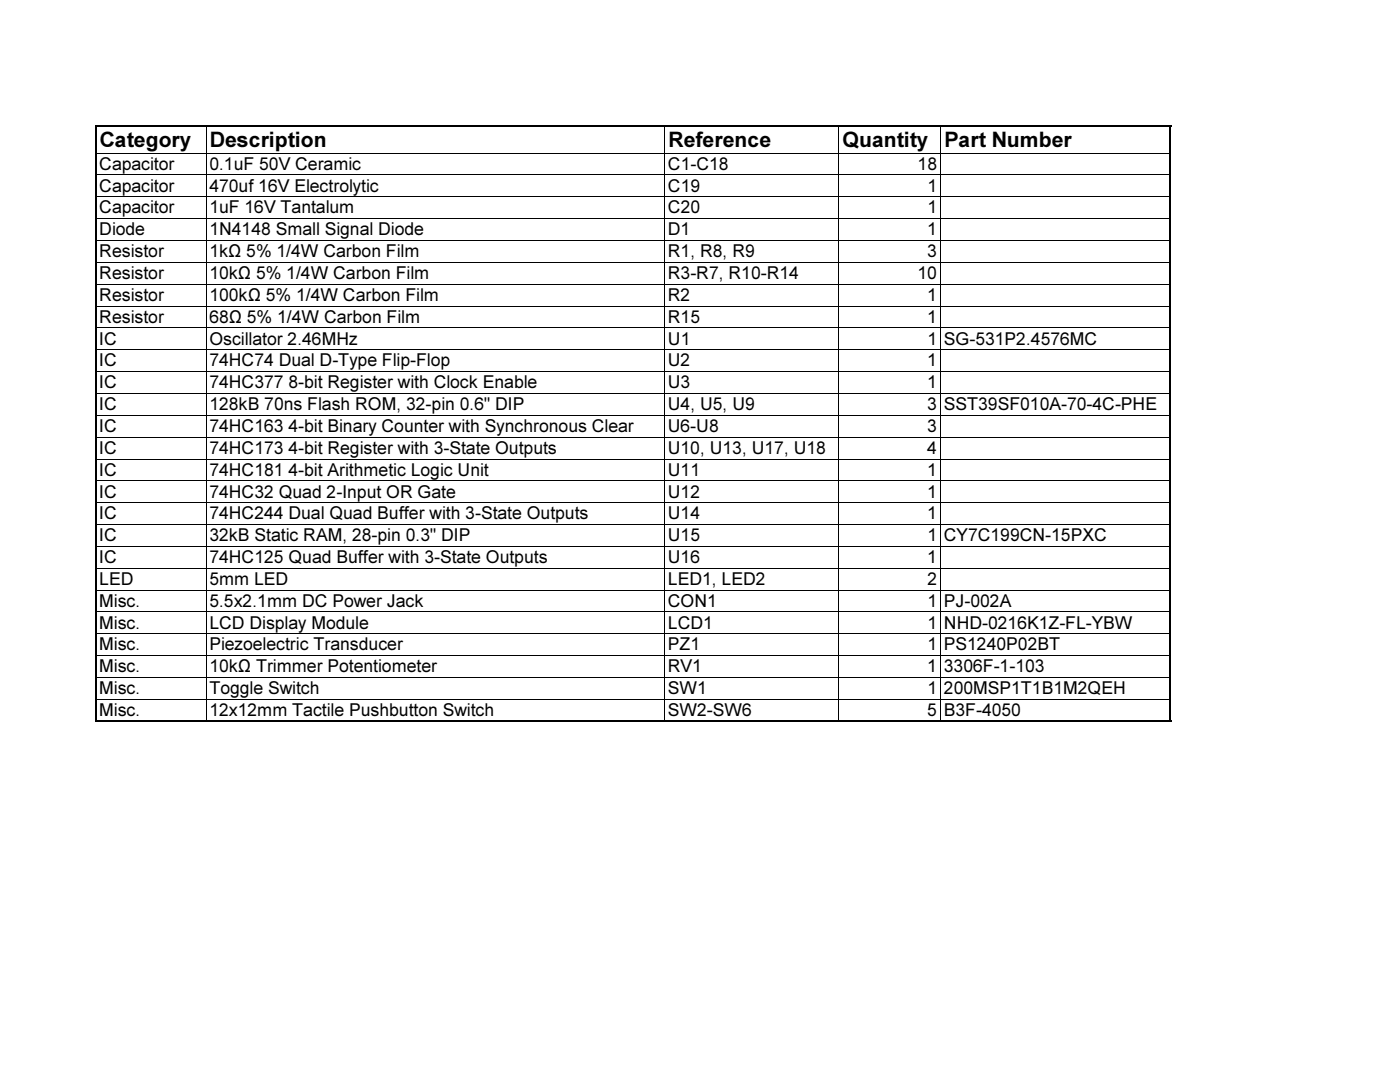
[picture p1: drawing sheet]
<svg xmlns="http://www.w3.org/2000/svg" width="279mm" height="216mm" viewBox="0 0 279 216" stroke-linecap="round" stroke-linejoin="round" font-family="sans-serif">
<defs><g id="words">
<g font-size="4.2">
<text x="19.9" y="29.3">Category</text>
<text x="41.9" y="29.3">Description</text>
<text x="133.4" y="29.3">Reference</text>
<text x="168.2" y="29.3">Quantity</text>
<text x="188.5" y="29.3">Part Number</text>
</g>
<g font-size="3.5">
<text x="19.8" y="33.9">Capacitor</text>
<text x="41.8" y="33.9">0.1uF 50V Ceramic</text>
<text x="133.3" y="33.9">C1-C18</text>
<text x="183.1" y="33.9">18</text>
<text x="19.8" y="38.2">Capacitor</text>
<text x="41.8" y="38.2">470uf 16V Electrolytic</text>
<text x="133.3" y="38.2">C19</text>
<text x="185.1" y="38.2">1</text>
<text x="19.8" y="42.6">Capacitor</text>
<text x="19.8" y="46.9">Diode</text>
<text x="41.8" y="42.6">1uF 16V Tantalum</text>
<text x="41.8" y="46.9">1N4148 Small Signal Diode</text>
<text x="133.3" y="46.9">D1</text>
<text x="133.3" y="42.6">C20</text>
<text x="185.1" y="46.9">1</text>
<text x="185.1" y="42.6">1</text>
<text x="19.8" y="51.3">Resistor</text>
<text x="41.8" y="51.3">1kΩ 5% 1/4W Carbon Film</text>
<text x="133.3" y="51.3">R1, R8, R9</text>
<text x="185.1" y="51.3">3</text>
<text x="19.8" y="55.7">Resistor</text>
<text x="41.8" y="55.7">10kΩ 5% 1/4W Carbon Film</text>
<text x="133.3" y="55.7">R3-R7, R10-R14</text>
<text x="183.1" y="55.7">10</text>
<text x="19.8" y="60">Resistor</text>
<text x="19.8" y="64.4">Resistor</text>
<text x="41.8" y="60">100kΩ 5% 1/4W Carbon Film</text>
<text x="41.8" y="64.4">68Ω 5% 1/4W Carbon Film</text>
<text x="133.3" y="60">R2</text>
<text x="133.3" y="64.4">R15</text>
<text x="185.1" y="60">1</text>
<text x="185.1" y="64.4">1</text>
<text x="19.8" y="68.7">IC</text>
<text x="41.8" y="68.7">Oscillator 2.46MHz</text>
<text x="133.3" y="68.7">U1</text>
<text x="185.1" y="68.7">1 SG-531P2.4576MC</text>
<text x="19.8" y="73.1">IC</text>
<text x="19.8" y="77.5">IC</text>
<text x="41.8" y="73.1">74HC74 Dual D-Type Flip-Flop</text>
<text x="41.8" y="77.5">74HC377 8-bit Register with Clock Enable</text>
<text x="133.3" y="77.5">U3</text>
<text x="133.3" y="73.1">U2</text>
<text x="185.1" y="77.5">1</text>
<text x="185.1" y="73.1">1</text>
<text x="19.8" y="81.8">IC</text>
<text x="41.8" y="81.8">128kB 70ns Flash ROM, 32-pin 0.6&quot; DIP</text>
<text x="133.3" y="81.8">U4, U5, U9</text>
<text x="185.1" y="81.8">3 SST39SF010A-70-4C-PHE</text>
<text x="19.8" y="86.2">IC</text>
<text x="41.8" y="86.2">74HC163 4-bit Binary Counter with Synchronous Clear</text>
<text x="133.3" y="86.2">U6-U8</text>
<text x="185.1" y="86.2">3</text>
<text x="19.8" y="90.6">IC</text>
<text x="19.8" y="94.9">IC</text>
<text x="41.8" y="90.6">74HC173 4-bit Register with 3-State Outputs</text>
<text x="41.8" y="94.9">74HC181 4-bit Arithmetic Logic Unit</text>
<text x="133.3" y="90.6">U10, U13, U17, U18</text>
<text x="133.3" y="94.9">U11</text>
<text x="185" y="90.6">4</text>
<text x="185.1" y="94.9">1</text>
<text x="19.8" y="99.3">IC</text>
<text x="41.8" y="99.3">74HC32 Quad 2-Input OR Gate</text>
<text x="133.3" y="99.3">U12</text>
<text x="185.1" y="99.3">1</text>
<text x="19.8" y="103.6">IC</text>
<text x="19.8" y="108">IC</text>
<text x="41.8" y="103.6">74HC244 Dual Quad Buffer with 3-State Outputs</text>
<text x="41.8" y="108">32kB Static RAM, 28-pin 0.3&quot; DIP</text>
<text x="133.3" y="103.6">U14</text>
<text x="133.3" y="108">U15</text>
<text x="185.1" y="103.6">1</text>
<text x="185.1" y="108">1 CY7C199CN-15PXC</text>
<text x="19.8" y="112.4">IC</text>
<text x="41.8" y="112.4">74HC125 Quad Buffer with 3-State Outputs</text>
<text x="133.3" y="112.4">U16</text>
<text x="185.1" y="112.4">1</text>
<text x="19.8" y="116.7">LED</text>
<text x="41.8" y="116.7">5mm LED</text>
<text x="133.3" y="116.7">LED1, LED2</text>
<text x="185.1" y="116.7">2</text>
<text x="19.8" y="121.1">Misc.</text>
<text x="19.8" y="125.4">Misc.</text>
<text x="41.8" y="121.1">5.5x2.1mm DC Power Jack</text>
<text x="41.8" y="125.4">LCD Display Module</text>
<text x="133.3" y="121.1">CON1</text>
<text x="133.3" y="125.4">LCD1</text>
<text x="185.1" y="121.1">1 PJ-002A</text>
<text x="185.1" y="125.4">1 NHD-0216K1Z-FL-YBW</text>
<text x="19.8" y="129.8">Misc.</text>
<text x="41.8" y="129.8">Piezoelectric Transducer</text>
<text x="133.3" y="129.8">PZ1</text>
<text x="185.1" y="129.8">1 PS1240P02BT</text>
<text x="19.8" y="134.2">Misc.</text>
<text x="41.8" y="134.2">10kΩ Trimmer Potentiometer</text>
<text x="133.3" y="134.2">RV1</text>
<text x="185.1" y="134.2">1 3306F-1-103</text>
<text x="19.8" y="138.5">Misc.</text>
<text x="19.8" y="142.9">Misc.</text>
<text x="41.8" y="138.5">Toggle Switch</text>
<text x="41.8" y="142.9">12x12mm Tactile Pushbutton Switch</text>
<text x="133.3" y="142.9">SW2-SW6</text>
<text x="133.3" y="138.5">SW1</text>
<text x="185.1" y="142.9">5 B3F-4050</text>
<text x="185.1" y="138.5">1 200MSP1T1B1M2QEH</text>
</g>
</g></defs>
<g fill="none" stroke="#000" stroke-width=".2">
<path d="M19.3 30.5h214.3M19.3 34.9h214.3M19.3 39.3h214.3M41.1 25.3v118.6M132.7 25.3v118.6M167.4 25.3v118.6M187.7 25.3v118.6M233.6 25.3v118.6h-214.3M19.3 43.6h214.3M19.3 48h214.3M19.3 52.3h214.3M19.3 56.7h214.3"/>
<path d="M19.3 61.1h214.3M19.3 65.4h214.3M19.3 69.8h214.3M19.3 74.1h214.3M19.3 78.5h214.3M19.3 82.9h214.3M19.3 87.2h214.3M19.3 91.6h214.3M19.3 95.9h214.3M19.3 100.3h214.3M19.3 104.7h214.3M19.3 109h214.3"/>
<path d="M19.3 113.4h214.3M19.3 117.8h214.3M19.3 122.1h214.3M19.3 126.5h214.3M19.3 130.8h214.3M19.3 135.2h214.3M19.3 139.6h214.3"/>
</g>
<path d="M19 25.1h214.8M19.1 25v119.1M233.6 25v119.1M19 143.9h214.8" fill="none" stroke="#000" stroke-width=".34"/>
<use href="#words"/>
</svg>
